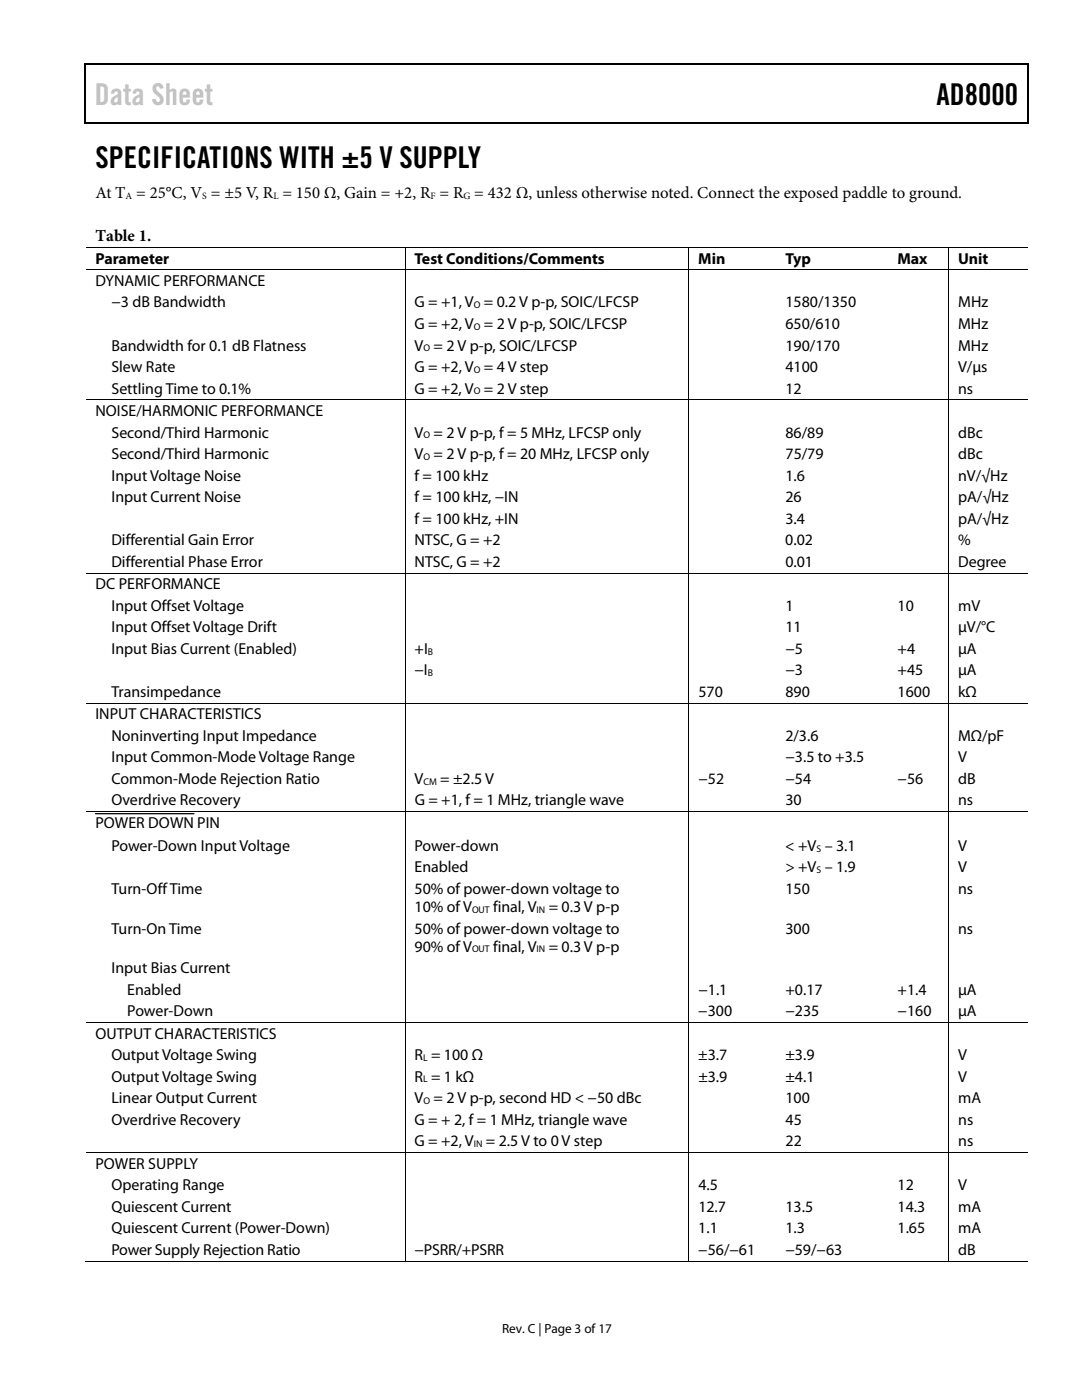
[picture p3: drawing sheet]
<svg xmlns="http://www.w3.org/2000/svg" width="216mm" height="279mm" viewBox="0 0 216 279" stroke-linecap="round" stroke-linejoin="round" font-family="sans-serif">
<defs><g id="words">
<text font-size="6" fill="#c0c0c0" x="18.9" y="21">Data Sheet</text>
<g font-size="6">
<text x="186.9" y="21">AD8000</text>
<text x="19" y="33.6">SPECIFICATIONS WITH ±5 V SUPPLY</text>
</g>
<g font-size="3.3">
<text x="19" y="39.5">At T = 25°C, V = ±5 V, R = 150 Ω, Gain = +2, R = R = 432 Ω, unless otherwise noted. Connect the exposed paddle to ground.</text>
<text x="19.1" y="48">Table 1.</text>
</g>
<g font-size="3.2">
<text x="19" y="52.6">Parameter</text>
<text x="82.7" y="52.6">Test Conditions/Comments</text>
<text x="139.3" y="52.6">Min</text>
<text x="156.7" y="52.6">Typ</text>
<text x="179.1" y="52.6">Max</text>
<text x="191.2" y="52.6">Unit</text>
<text x="19" y="57.1">DYNAMIC PERFORMANCE</text>
<text x="22.2" y="61.4">−3 dB Bandwidth</text>
<text x="82.7" y="65.7">G = +2, V = 2 V p-p, SOIC/LFCSP</text>
<text x="82.7" y="61.4">G = +1, V = 0.2 V p-p, SOIC/LFCSP</text>
<text x="156.7" y="65.7">650/610</text>
<text x="156.7" y="61.4">1580/1350</text>
<text x="191.2" y="65.7">MHz</text>
<text x="191.2" y="61.4">MHz</text>
<text x="22.2" y="70">Bandwidth for 0.1 dB Flatness</text>
<text x="82.7" y="70">V = 2 V p-p, SOIC/LFCSP</text>
<text x="156.7" y="70">190/170</text>
<text x="191.2" y="70">MHz</text>
<text x="22.2" y="74.3">Slew Rate</text>
<text x="82.7" y="74.3">G = +2, V = 4 V step</text>
<text x="156.7" y="74.3">4100</text>
<text x="191.2" y="74.3">V/μs</text>
<text x="19" y="83">NOISE/HARMONIC PERFORMANCE</text>
<text x="22.2" y="78.5">Settling Time to 0.1%</text>
<text x="82.7" y="78.5">G = +2, V = 2 V step</text>
<text x="156.7" y="78.5">12</text>
<text x="191.2" y="78.5">ns</text>
<text x="22.2" y="87.3">Second/Third Harmonic</text>
<text x="82.7" y="87.3">V = 2 V p-p, f = 5 MHz, LFCSP only</text>
<text x="156.7" y="87.3">86/89</text>
<text x="191.2" y="87.3">dBc</text>
<text x="22.2" y="91.6">Second/Third Harmonic</text>
<text x="22.2" y="95.9">Input Voltage Noise</text>
<text x="82.7" y="95.9">f = 100 kHz</text>
<text x="82.7" y="91.6">V = 2 V p-p, f = 20 MHz, LFCSP only</text>
<text x="156.7" y="95.9">1.6</text>
<text x="156.7" y="91.6">75/79</text>
<text x="191.2" y="95.9">nV/√Hz</text>
<text x="191.2" y="91.6">dBc</text>
<text x="22.2" y="100.2">Input Current Noise</text>
<text x="82.7" y="100.2">f = 100 kHz, −IN</text>
<text x="156.7" y="100.2">26</text>
<text x="191.2" y="100.2">pA/√Hz</text>
<text x="82.7" y="104.5">f = 100 kHz, +IN</text>
<text x="156.7" y="104.5">3.4</text>
<text x="191.2" y="104.5">pA/√Hz</text>
<text x="22.2" y="108.8">Differential Gain Error</text>
<text x="22.2" y="113.1">Differential Phase Error</text>
<text x="82.7" y="108.8">NTSC, G = +2</text>
<text x="82.7" y="113.1">NTSC, G = +2</text>
<text x="156.7" y="108.8">0.02</text>
<text x="156.7" y="113.1">0.01</text>
<text x="191.2" y="108.8">%</text>
<text x="191.2" y="113.1">Degree</text>
<text x="19" y="117.6">DC PERFORMANCE</text>
<text x="22.2" y="121.9">Input Offset Voltage</text>
<text x="156.7" y="121.9">1</text>
<text x="179.1" y="121.9">10</text>
<text x="191.2" y="121.9">mV</text>
<text x="22.2" y="126.2">Input Offset Voltage Drift</text>
<text x="22.2" y="130.5">Input Bias Current (Enabled)</text>
<text x="82.7" y="130.5">+I</text>
<text x="156.7" y="130.5">−5</text>
<text x="156.7" y="126.2">11</text>
<text x="179.1" y="130.5">+4</text>
<text x="191.2" y="126.2">μV/°C</text>
<text x="191.2" y="130.5">μA</text>
<text x="82.7" y="134.7">−I</text>
<text x="156.7" y="134.7">−3</text>
<text x="179.1" y="134.7">+45</text>
<text x="191.2" y="134.7">μA</text>
<text x="19" y="143.5">INPUT CHARACTERISTICS</text>
<text x="22.2" y="139">Transimpedance</text>
<text x="139.4" y="139">570</text>
<text x="156.7" y="139">890</text>
<text x="179.1" y="139">1600</text>
<text x="191.2" y="139">kΩ</text>
<text x="22.2" y="147.8">Noninverting Input Impedance</text>
<text x="156.7" y="147.8">2/3.6</text>
<text x="191.2" y="147.8">MΩ/pF</text>
<text x="22.2" y="152.1">Input Common-Mode Voltage Range</text>
<text x="156.7" y="152.1">−3.5 to +3.5</text>
<text x="191.2" y="152.1">V</text>
<text x="22.2" y="156.4">Common-Mode Rejection Ratio</text>
<text x="22.2" y="160.7">Overdrive Recovery</text>
<text x="82.7" y="156.4">V</text>
<text x="82.7" y="160.7">G = +1, f = 1 MHz, triangle wave</text>
<text x="87.9" y="156.4">= ±2.5 V</text>
<text x="139.4" y="156.4">−52</text>
<text x="156.7" y="156.4">−54</text>
<text x="156.7" y="160.7">30</text>
<text x="179.1" y="156.4">−56</text>
<text x="191.2" y="156.4">dB</text>
<text x="191.2" y="160.7">ns</text>
<text x="19" y="165.2">POWER DOWN PIN</text>
<text x="22.2" y="169.8">Power-Down Input Voltage</text>
<text x="82.7" y="169.8">Power-down</text>
<text x="156.7" y="169.8">&lt; +V – 3.1</text>
<text x="191.2" y="169.8">V</text>
<text x="22.2" y="178.4">Turn-Off Time</text>
<text x="82.7" y="178.4">50% of power-down voltage to</text>
<text x="82.7" y="174.1">Enabled</text>
<text x="156.7" y="174.1">&gt; +V – 1.9</text>
<text x="156.7" y="178.4">150</text>
<text x="191.2" y="178.4">ns</text>
<text x="191.2" y="174.1">V</text>
<text x="82.7" y="182">10% of V</text>
<text x="98.4" y="182">final, V</text>
<text x="109.5" y="182">= 0.3 V p-p</text>
<text x="22.2" y="186.3">Turn-On Time</text>
<text x="82.7" y="186.3">50% of power-down voltage to</text>
<text x="82.7" y="189.9">90% of V</text>
<text x="98.4" y="189.9">final, V</text>
<text x="109.5" y="189.9">= 0.3 V p-p</text>
<text x="156.7" y="186.3">300</text>
<text x="191.2" y="186.3">ns</text>
<text x="22.2" y="194.2">Input Bias Current</text>
<text x="25.4" y="198.5">Enabled</text>
<text x="25.4" y="202.8">Power-Down</text>
<text x="139.3" y="202.8">−300</text>
<text x="139.4" y="198.5">−1.1</text>
<text x="156.7" y="202.8">−235</text>
<text x="156.7" y="198.5">+0.17</text>
<text x="179.1" y="202.8">−160</text>
<text x="179.1" y="198.5">+1.4</text>
<text x="191.2" y="202.8">μA</text>
<text x="191.2" y="198.5">μA</text>
<text x="19" y="207.3">OUTPUT CHARACTERISTICS</text>
<text x="22.2" y="211.6">Output Voltage Swing</text>
<text x="22.2" y="215.9">Output Voltage Swing</text>
<text x="82.7" y="211.6">R = 100 Ω</text>
<text x="82.7" y="215.9">R = 1 kΩ</text>
<text x="139.3" y="211.6">±3.7</text>
<text x="139.3" y="215.9">±3.9</text>
<text x="156.7" y="211.6">±3.9</text>
<text x="156.7" y="215.9">±4.1</text>
<text x="191.2" y="211.6">V</text>
<text x="191.2" y="215.9">V</text>
<text x="22.2" y="220.2">Linear Output Current</text>
<text x="82.7" y="220.2">V = 2 V p-p, second HD &lt; −50 dBc</text>
<text x="156.7" y="220.2">100</text>
<text x="191.2" y="220.2">mA</text>
<text x="22.2" y="224.5">Overdrive Recovery</text>
<text x="82.7" y="224.5">G = + 2, f = 1 MHz, triangle wave</text>
<text x="156.8" y="224.5">45</text>
<text x="191.2" y="224.5">ns</text>
<text x="19" y="233.2">POWER SUPPLY</text>
<text x="82.7" y="228.7">G = +2, V</text>
<text x="96.9" y="228.7">= 2.5 V to 0 V step</text>
<text x="156.7" y="228.7">22</text>
<text x="191.2" y="228.7">ns</text>
<text x="22.2" y="237.5">Operating Range</text>
<text x="139.4" y="237.5">4.5</text>
<text x="179.1" y="237.5">12</text>
<text x="191.2" y="237.5">V</text>
<text x="22.2" y="241.8">Quiescent Current</text>
<text x="139.3" y="241.8">12.7</text>
<text x="156.7" y="241.8">13.5</text>
<text x="179.1" y="241.8">14.3</text>
<text x="191.2" y="241.8">mA</text>
<text x="22.2" y="246.1">Quiescent Current (Power-Down)</text>
<text x="22.2" y="250.4">Power Supply Rejection Ratio</text>
<text x="82.7" y="250.4">−PSRR/+PSRR</text>
<text x="139.3" y="250.4">−56/−61</text>
<text x="139.3" y="246.1">1.1</text>
<text x="156.7" y="250.4">−59/−63</text>
<text x="156.7" y="246.1">1.3</text>
<text x="179.1" y="246.1">1.65</text>
<text x="191.2" y="250.4">dB</text>
<text x="191.2" y="246.1">mA</text>
</g>
<text font-size="2.6" x="100.2" y="266">Rev. C | Page 3 of 17</text>
<g font-size="1.9">
<text x="25.1" y="39.7">A</text>
<text x="40.4" y="39.7">S</text>
<text x="54.5" y="39.7">L</text>
<text x="85.9" y="39.7">F</text>
<text x="92.5" y="39.7">G</text>
<text x="94.5" y="61.5">O</text>
<text x="94.5" y="65.8">O</text>
<text x="84.5" y="70.1">O</text>
<text x="94.5" y="74.4">O</text>
<text x="94.5" y="78.7">O</text>
<text x="84.5" y="87.5">O</text>
<text x="84.5" y="91.8">O</text>
<text x="85.4" y="130.6">B</text>
<text x="85.4" y="134.9">B</text>
<text x="84.5" y="156.6">CM</text>
<text x="162.9" y="170">S</text>
<text x="162.9" y="174.3">S</text>
<text x="94.2" y="182.2">OUT</text>
<text x="107.1" y="182.2">IN</text>
<text x="94.2" y="190.1">OUT</text>
<text x="107.1" y="190.1">IN</text>
<text x="84.4" y="211.7">L</text>
<text x="84.4" y="216">L</text>
<text x="84.5" y="220.3">O</text>
<text x="94.5" y="228.9">IN</text>
</g>
</g></defs>
<path d="M16.9 12.7h.2v1h-.2zM205.1 12.7h.2v1h-.2zM205.1 12.7h.2v.3h-.2zM82.3 24.4h.2v.3h-.2zM205.1 24.4h.2v.3h-.2z" fill="#000"/>
<path d="M16.9 12.8h188.2M17 13.7v11M205.2 13.7v11M205.1 24.5h-188.2M19 162.4h19.7" fill="none" stroke="#000" stroke-width=".25"/>
<g fill="none" stroke="#000" stroke-width=".2">
<path d="M17.1 49.3h188M17.1 53.9h188M80.8 49.4v4.4M80.8 54v25.7M137.4 49.4v4.4M137.4 54v25.7M189.3 49.4v4.4M189.3 54v25.7M17.1 79.8h188M80.8 79.9v34.4M137.4 79.9v34.4M189.3 79.9v34.4"/>
<path d="M17.1 114.4h188M80.8 114.4v25.8M137.4 114.4v25.8M189.3 114.4v25.8M17.1 140.3h188M80.8 140.4v21.5M137.4 140.4v21.5M189.3 140.4v21.5M17.1 162h188M80.8 162.1v41.9M137.4 162.1v41.9M189.3 162.1v41.9"/>
<path d="M17.1 204.1h188M80.8 204.2v25.7M137.4 204.2v25.7M189.3 204.2v25.7M17.1 230h188M80.8 230.1v21.7M137.4 230.1v21.7M189.3 230.1v21.7M16.9 251.7h63.8M80.9 251.7h56.5M137.5 251.7h51.7M189.4 251.7h15.7"/>
</g>
<use href="#words"/>
</svg>
